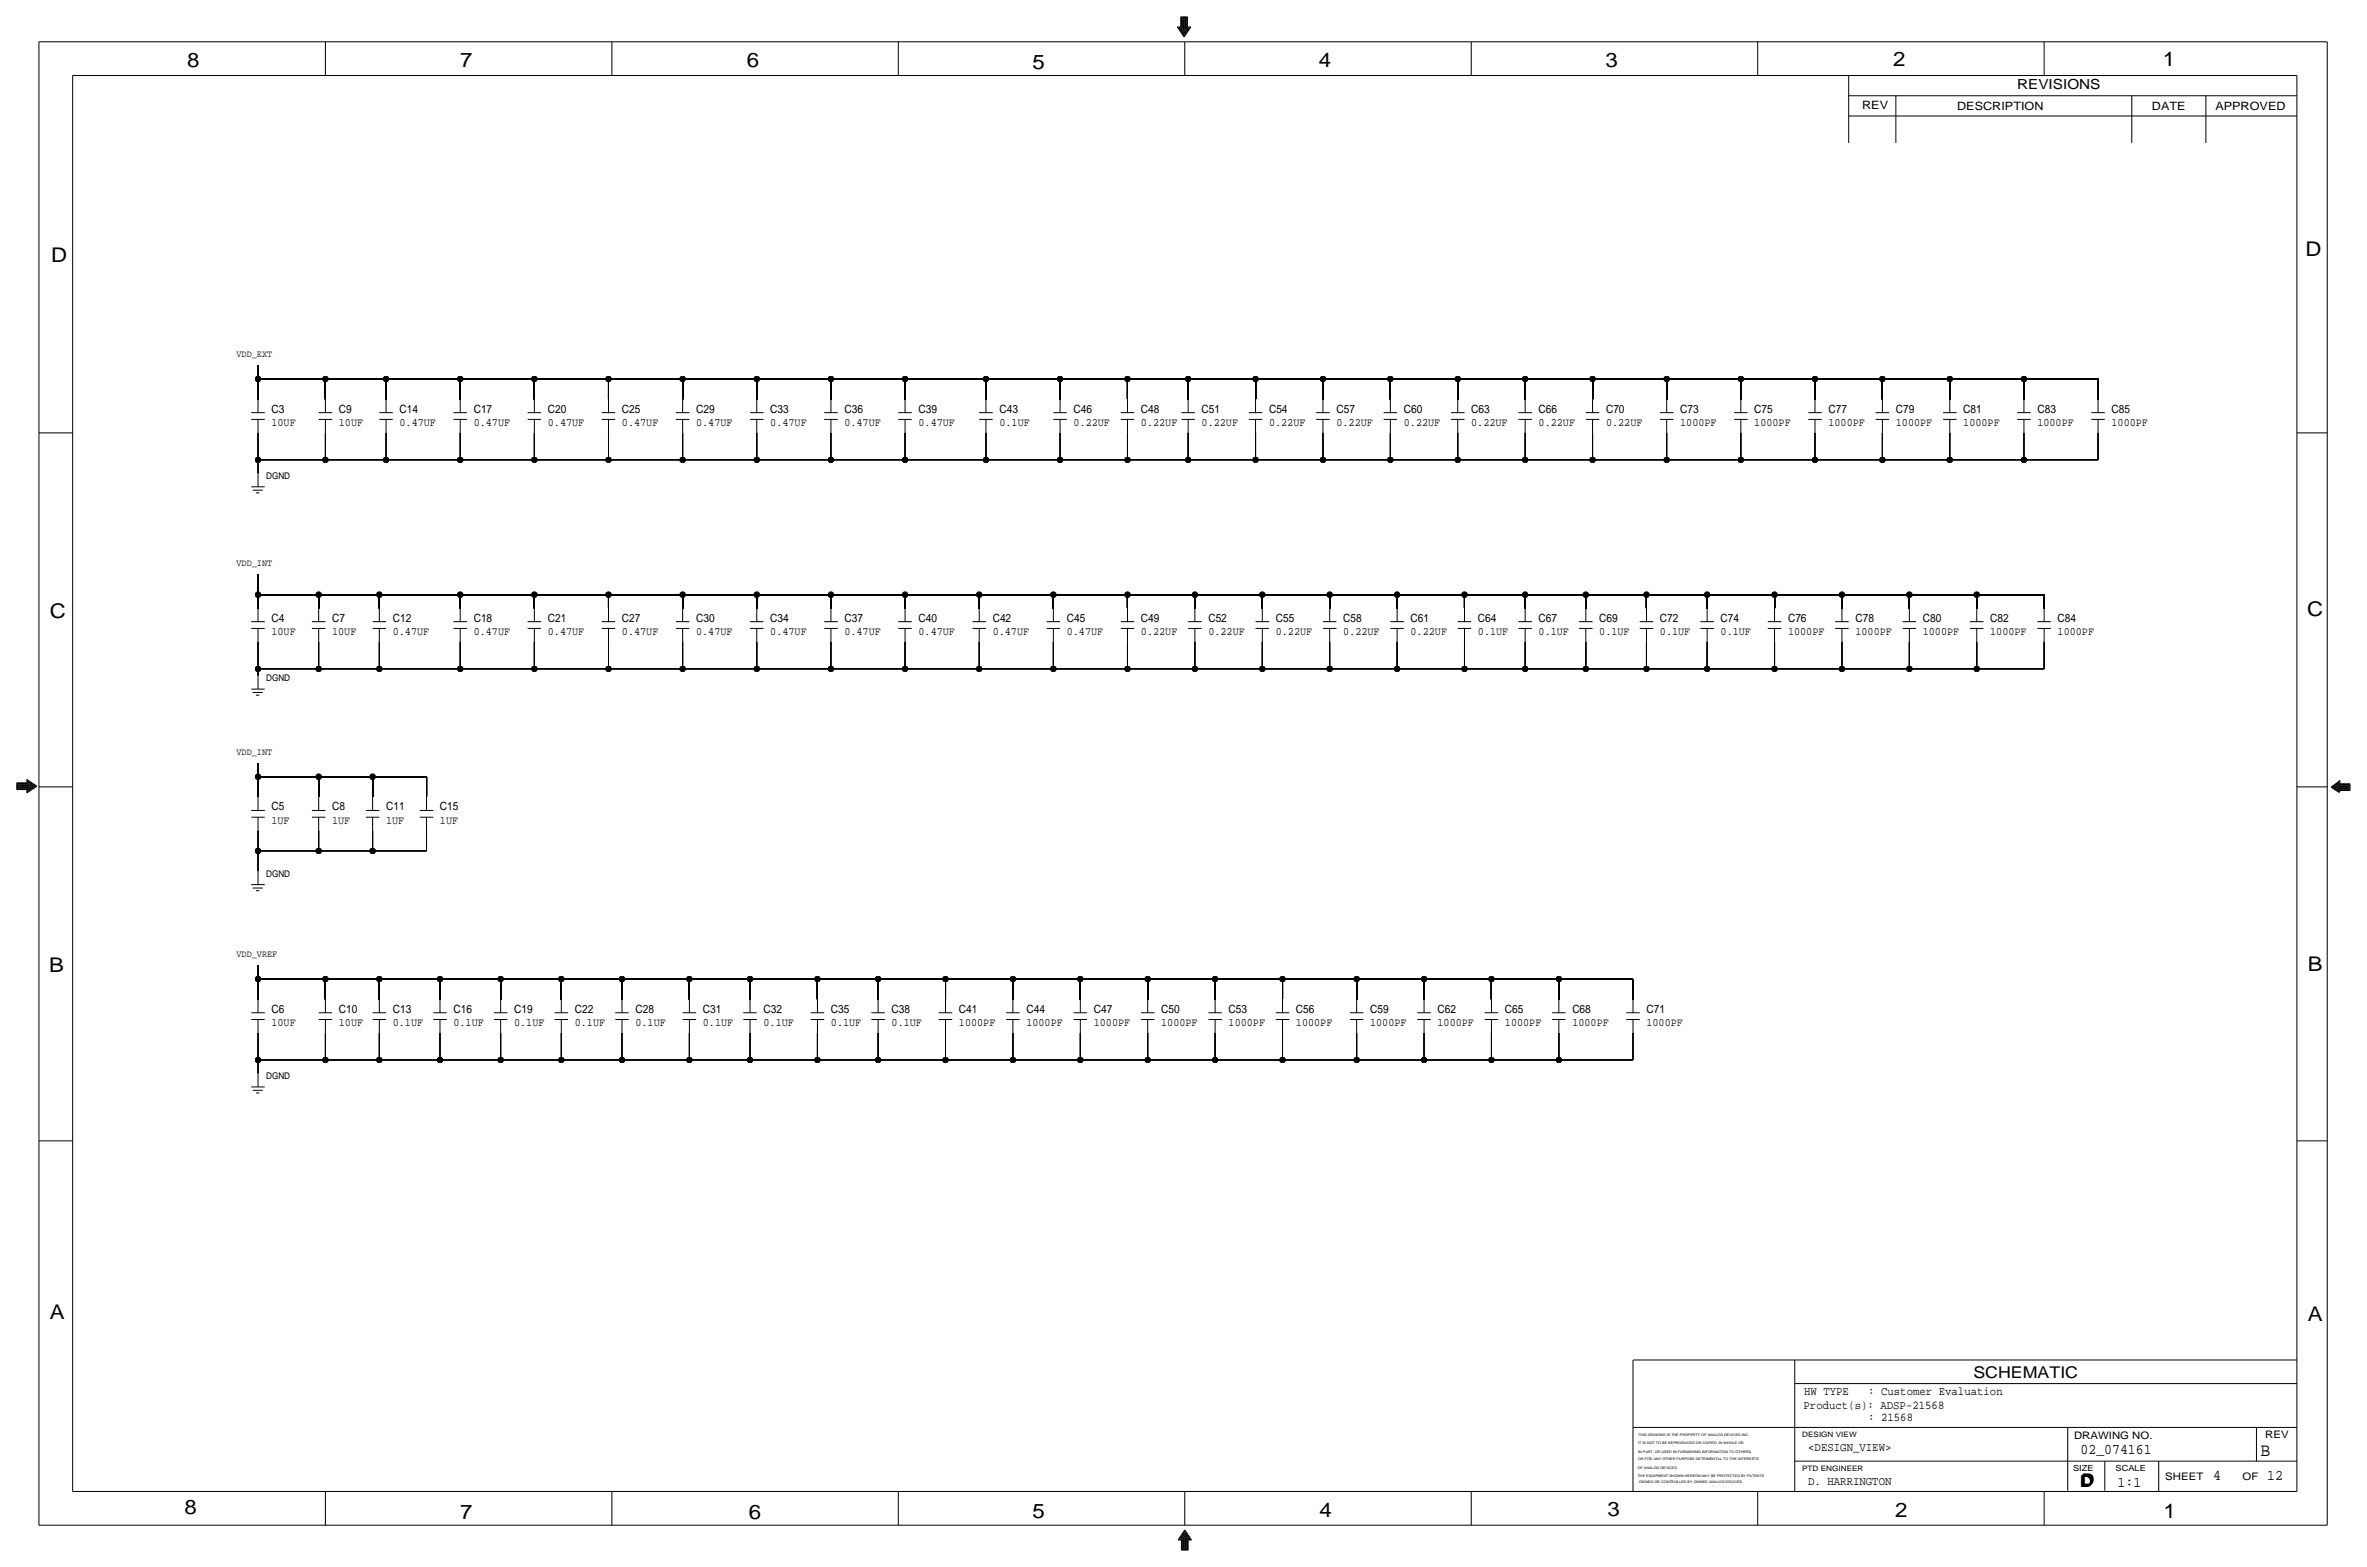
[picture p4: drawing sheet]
<svg xmlns="http://www.w3.org/2000/svg" width="892mm" height="590mm" viewBox="0 0 892 590" stroke-linecap="round" stroke-linejoin="round" font-family="sans-serif">
<defs><g id="words">
<g font-size="7.6">
<text x="70.6" y="25.4">8</text>
<text x="173.4" y="25.4">7</text>
<text x="281.4" y="25.1">6</text>
<text x="389.1" y="26.2">5</text>
<text x="497" y="25.4">4</text>
<text x="605" y="25.1">3</text>
<text x="713.4" y="24.9">2</text>
<text x="815" y="24.9">1</text>
<text x="19.3" y="98.8">D</text>
<text x="868.9" y="96.5">D</text>
<text x="18.7" y="232.7">C</text>
<text x="869.4" y="232.2">C</text>
<text x="869.6" y="365.8">B</text>
<text x="18.5" y="366">B</text>
<text x="18.7" y="496.8">A</text>
<text x="869.6" y="497.6">A</text>
<text x="69.5" y="570.5">8</text>
<text x="173.4" y="572.3">7</text>
<text x="282.1" y="572.3">6</text>
<text x="389.1" y="571.8">5</text>
<text x="497.3" y="571.5">4</text>
<text x="605.7" y="571.2">3</text>
<text x="714.2" y="571.5">2</text>
<text x="815.3" y="572">1</text>
</g>
<text font-size="7" x="851.9" y="548.4">B</text>
<g font-size="6.1">
<text x="743.7" y="518.9">SCHEMATIC</text>
<text x="783.8" y="560.3">D</text>
<text x="784.3" y="559.8">D</text>
</g>
<g font-size="5.6">
<text x="784" y="547.9">02_074161</text>
<text x="834.1" y="557.5">4</text>
<text x="854.4" y="557.5">12</text>
<text x="798" y="560.1">1:1</text>
</g>
<text font-size="5.2" x="760.2" y="33.5">REVISIONS</text>
<g font-size="4.5">
<text x="679.9" y="525.5">HW TYPE</text>
<text x="704" y="525.5">: Customer Evaluation</text>
<text x="679.7" y="530.9">Product(s): ADSP-21568</text>
<text x="704" y="535.2">: 21568</text>
<text x="681.4" y="546.6">&lt;DESIGN_VIEW&gt;</text>
<text x="681.4" y="559.3">D. HARRINGTON</text>
</g>
<g font-size="4.3">
<text x="701.8" y="41.1">REV</text>
<text x="737.6" y="41.4">DESCRIPTION</text>
<text x="811" y="41.4">DATE</text>
<text x="834.8" y="41.4">APPROVED</text>
<text x="102.3" y="155.4">C3</text>
<text x="127.7" y="155.4">C9</text>
<text x="150.6" y="155.4">C14</text>
<text x="178.5" y="155.4">C17</text>
<text x="206.5" y="155.4">C20</text>
<text x="234.4" y="155.4">C25</text>
<text x="262.3" y="155.4">C29</text>
<text x="290.3" y="155.4">C33</text>
<text x="318.2" y="155.4">C36</text>
<text x="346.2" y="155.4">C39</text>
<text x="376.6" y="155.4">C43</text>
<text x="404.6" y="155.4">C46</text>
<text x="430" y="155.4">C48</text>
<text x="452.8" y="155.4">C51</text>
<text x="478.2" y="155.4">C54</text>
<text x="503.6" y="155.4">C57</text>
<text x="529" y="155.4">C60</text>
<text x="554.4" y="155.4">C63</text>
<text x="579.8" y="155.4">C66</text>
<text x="605.2" y="155.4">C70</text>
<text x="633.2" y="155.4">C73</text>
<text x="661.1" y="155.4">C75</text>
<text x="689.1" y="155.4">C77</text>
<text x="714.5" y="155.4">C79</text>
<text x="739.9" y="155.4">C81</text>
<text x="767.8" y="155.4">C83</text>
<text x="795.7" y="155.4">C85</text>
<text x="102.3" y="160.5">10UF</text>
<text x="127.7" y="160.5">10UF</text>
<text x="150.6" y="160.5">0.47UF</text>
<text x="178.5" y="160.5">0.47UF</text>
<text x="206.5" y="160.5">0.47UF</text>
<text x="234.4" y="160.5">0.47UF</text>
<text x="262.3" y="160.5">0.47UF</text>
<text x="290.3" y="160.5">0.47UF</text>
<text x="318.2" y="160.5">0.47UF</text>
<text x="346.2" y="160.5">0.47UF</text>
<text x="376.6" y="160.5">0.1UF</text>
<text x="404.6" y="160.5">0.22UF</text>
<text x="430" y="160.5">0.22UF</text>
<text x="452.8" y="160.5">0.22UF</text>
<text x="478.2" y="160.5">0.22UF</text>
<text x="503.6" y="160.5">0.22UF</text>
<text x="529" y="160.5">0.22UF</text>
<text x="554.4" y="160.5">0.22UF</text>
<text x="579.8" y="160.5">0.22UF</text>
<text x="605.2" y="160.5">0.22UF</text>
<text x="633.2" y="160.5">1000PF</text>
<text x="661.1" y="160.5">1000PF</text>
<text x="689.1" y="160.5">1000PF</text>
<text x="714.5" y="160.5">1000PF</text>
<text x="739.9" y="160.5">1000PF</text>
<text x="767.8" y="160.5">1000PF</text>
<text x="795.7" y="160.5">1000PF</text>
<text x="102.3" y="239.3">10UF</text>
<text x="102.3" y="234.2">C4</text>
<text x="125.2" y="234.2">C7</text>
<text x="125.2" y="239.3">10UF</text>
<text x="148" y="239.3">0.47UF</text>
<text x="148" y="234.2">C12</text>
<text x="178.5" y="234.2">C18</text>
<text x="178.5" y="239.3">0.47UF</text>
<text x="206.5" y="239.3">0.47UF</text>
<text x="206.5" y="234.2">C21</text>
<text x="234.4" y="239.3">0.47UF</text>
<text x="234.4" y="234.2">C27</text>
<text x="262.3" y="239.3">0.47UF</text>
<text x="262.3" y="234.2">C30</text>
<text x="290.3" y="234.2">C34</text>
<text x="290.3" y="239.3">0.47UF</text>
<text x="318.2" y="239.3">0.47UF</text>
<text x="318.2" y="234.2">C37</text>
<text x="346.2" y="239.3">0.47UF</text>
<text x="346.2" y="234.2">C40</text>
<text x="374.1" y="239.3">0.47UF</text>
<text x="374.1" y="234.2">C42</text>
<text x="402" y="234.2">C45</text>
<text x="402" y="239.3">0.47UF</text>
<text x="430" y="234.2">C49</text>
<text x="430" y="239.3">0.22UF</text>
<text x="455.4" y="239.3">0.22UF</text>
<text x="455.4" y="234.2">C52</text>
<text x="480.8" y="234.2">C55</text>
<text x="480.8" y="239.3">0.22UF</text>
<text x="506.2" y="234.2">C58</text>
<text x="506.2" y="239.3">0.22UF</text>
<text x="531.6" y="234.2">C61</text>
<text x="531.6" y="239.3">0.22UF</text>
<text x="557" y="234.2">C64</text>
<text x="557" y="239.3">0.1UF</text>
<text x="579.8" y="239.3">0.1UF</text>
<text x="579.8" y="234.2">C67</text>
<text x="602.7" y="234.2">C69</text>
<text x="602.7" y="239.3">0.1UF</text>
<text x="625.6" y="234.2">C72</text>
<text x="625.6" y="239.3">0.1UF</text>
<text x="648.4" y="234.2">C74</text>
<text x="648.4" y="239.3">0.1UF</text>
<text x="673.8" y="234.2">C76</text>
<text x="673.8" y="239.3">1000PF</text>
<text x="699.2" y="234.2">C78</text>
<text x="699.2" y="239.3">1000PF</text>
<text x="724.6" y="239.3">1000PF</text>
<text x="724.6" y="234.2">C80</text>
<text x="750" y="234.2">C82</text>
<text x="750" y="239.3">1000PF</text>
<text x="775.4" y="239.3">1000PF</text>
<text x="775.4" y="234.2">C84</text>
<text x="102.3" y="305.3">C5</text>
<text x="125.2" y="305.3">C8</text>
<text x="145.5" y="305.3">C11</text>
<text x="165.8" y="305.3">C15</text>
<text x="102.3" y="310.4">1UF</text>
<text x="125.2" y="310.4">1UF</text>
<text x="145.5" y="310.4">1UF</text>
<text x="165.8" y="310.4">1UF</text>
<text x="102.3" y="381.5">C6</text>
<text x="127.7" y="381.5">C10</text>
<text x="148" y="381.5">C13</text>
<text x="170.9" y="381.5">C16</text>
<text x="193.8" y="381.5">C19</text>
<text x="216.6" y="381.5">C22</text>
<text x="239.5" y="381.5">C28</text>
<text x="264.9" y="381.5">C31</text>
<text x="287.7" y="381.5">C32</text>
<text x="313.1" y="381.5">C35</text>
<text x="336" y="381.5">C38</text>
<text x="361.4" y="381.5">C41</text>
<text x="386.8" y="381.5">C44</text>
<text x="412.2" y="381.5">C47</text>
<text x="437.6" y="381.5">C50</text>
<text x="463" y="381.5">C53</text>
<text x="488.4" y="381.5">C56</text>
<text x="516.3" y="381.5">C59</text>
<text x="541.7" y="381.5">C62</text>
<text x="567.1" y="381.5">C65</text>
<text x="592.5" y="381.5">C68</text>
<text x="620.5" y="381.5">C71</text>
<text x="102.3" y="386.6">10UF</text>
<text x="127.7" y="386.6">10UF</text>
<text x="148" y="386.6">0.1UF</text>
<text x="170.9" y="386.6">0.1UF</text>
<text x="193.8" y="386.6">0.1UF</text>
<text x="216.6" y="386.6">0.1UF</text>
<text x="239.5" y="386.6">0.1UF</text>
<text x="264.9" y="386.6">0.1UF</text>
<text x="287.7" y="386.6">0.1UF</text>
<text x="313.1" y="386.6">0.1UF</text>
<text x="336" y="386.6">0.1UF</text>
<text x="361.4" y="386.6">1000PF</text>
<text x="386.8" y="386.6">1000PF</text>
<text x="412.2" y="386.6">1000PF</text>
<text x="437.6" y="386.6">1000PF</text>
<text x="463" y="386.6">1000PF</text>
<text x="488.4" y="386.6">1000PF</text>
<text x="516.3" y="386.6">1000PF</text>
<text x="541.7" y="386.6">1000PF</text>
<text x="567.1" y="386.6">1000PF</text>
<text x="592.5" y="386.6">1000PF</text>
<text x="620.5" y="386.6">1000PF</text>
</g>
<g font-size="3.9">
<text x="781.6" y="542.1">DRAWING NO.</text>
<text x="853.6" y="541.8">REV</text>
<text x="816" y="557.4">SHEET</text>
<text x="845.1" y="557.5">OF</text>
</g>
<g font-size="3.6">
<text x="89.1" y="134.6">VDD_EXT</text>
<text x="89.1" y="213.4">VDD_INT</text>
<text x="89.1" y="284.5">VDD_INT</text>
<text x="89.1" y="360.7">VDD_VREF</text>
</g>
<g font-size="3.5">
<text x="100.3" y="180.3">DGND</text>
<text x="100.3" y="256.5">DGND</text>
<text x="100.3" y="330.2">DGND</text>
<text x="100.3" y="406.4">DGND</text>
</g>
<g font-size="3.2">
<text x="781.3" y="554">SIZE</text>
<text x="797.3" y="554">SCALE</text>
</g>
<g font-size="2.8">
<text x="679.1" y="541.3">DESIGN VIEW</text>
<text x="679.1" y="554">PTD ENGINEER</text>
</g>
<g font-size="1.3">
<text x="617.3" y="543.9">IT IS NOT TO BE REPRODUCED OR COPIED, IN WHOLE OR</text>
<text x="617.3" y="541.1">THIS DRAWING IS THE PROPERTY OF ANALOG DEVICES INC.</text>
<text x="617.3" y="550">OR FOR ANY OTHER PURPOSE DETRIMENTAL TO THE INTERESTS</text>
<text x="617.3" y="547.2">IN PART, OR USED IN FURNISHING INFORMATION TO OTHERS,</text>
<text x="617.2" y="553.2">OF ANALOG DEVICES.</text>
<text x="617.2" y="556.3">THE EQUIPMENT SHOWN HEREON MAY BE PROTECTED BY PATENTS</text>
<text x="617.7" y="558.8">OWNED OR CONTROLLED BY OWNED ANALOG DEVICES.</text>
</g>
</g></defs>
<!-- layer: Nets -->
<g fill="none" stroke="#000" stroke-width=".38">
<path d="M97.2 137.7v5zM97.2 142.7v7.7zM97.2 142.7h25.4zM122.6 142.7v7.7zM122.6 142.7h22.9zM145.5 142.7v7.7zM145.5 142.7h27.9zM173.4 142.7v7.7zM173.4 142.7h28zM201.4 142.7v7.7zM201.4 142.7h27.9zM229.3 142.7v7.7z"/>
<path d="M229.3 142.7h28zM257.3 142.7v7.7zM257.3 142.7h27.9zM285.2 142.7v7.7zM285.2 142.7h27.9zM313.1 142.7v7.7zM313.1 142.7h28zM341.1 142.7v7.7zM341.1 142.7h30.5zM371.6 142.7v7.7zM371.6 142.7h27.9zM399.5 142.7v7.7z"/>
<path d="M399.5 142.7h25.4zM424.9 142.7v7.7zM424.9 142.7h22.9zM447.8 142.7v7.7zM447.8 142.7h25.4zM473.2 142.7v7.7zM473.2 142.7h25.4zM498.6 142.7v7.7zM498.6 142.7h25.4zM524 142.7v7.7zM524 142.7h25.4zM549.4 142.7v7.7z"/>
<path d="M549.4 142.7h25.4zM574.8 142.7v7.7zM574.8 142.7h25.4zM600.2 142.7v7.7zM600.2 142.7h27.9zM628.1 142.7v7.7zM628.1 142.7h27.9zM656 142.7v7.7zM656 142.7h28zM684 142.7v7.7zM684 142.7h25.4zM709.4 142.7v7.7z"/>
<path d="M709.4 142.7h25.4zM734.8 142.7v7.7zM734.8 142.7h27.9zM762.7 142.7v7.7zM762.7 142.7h28zM790.7 142.7v7.7zM97.2 173.2v5.1zM97.2 163.1v10.1zM97.2 173.2h25.4zM122.6 163.1v10.1zM122.6 173.2h22.9zM145.5 163.1v10.1z"/>
<path d="M145.5 173.2h27.9zM173.4 163.1v10.1zM173.4 173.2h28zM201.4 163.1v10.1zM201.4 173.2h27.9zM229.3 163.1v10.1zM229.3 173.2h28zM257.3 163.1v10.1zM257.3 173.2h27.9zM285.2 163.1v10.1zM285.2 173.2h27.9zM313.1 163.1v10.1z"/>
<path d="M313.1 173.2h28zM341.1 163.1v10.1zM341.1 173.2h30.5zM371.6 163.1v10.1zM371.6 173.2h27.9zM399.5 163.1v10.1zM399.5 173.2h25.4zM424.9 163.1v10.1zM424.9 173.2h22.9zM447.8 163.1v10.1zM447.8 173.2h25.4zM473.2 163.1v10.1z"/>
<path d="M473.2 173.2h25.4zM498.6 163.1v10.1zM498.6 173.2h25.4zM524 163.1v10.1zM524 173.2h25.4zM549.4 163.1v10.1zM549.4 173.2h25.4zM574.8 163.1v10.1zM574.8 173.2h25.4zM600.2 163.1v10.1zM600.2 173.2h27.9zM628.1 163.1v10.1z"/>
<path d="M628.1 173.2h27.9zM656 163.1v10.1zM656 173.2h28zM684 163.1v10.1zM684 173.2h25.4zM709.4 163.1v10.1zM709.4 173.2h25.4zM734.8 163.1v10.1zM734.8 173.2h27.9zM762.7 163.1v10.1zM762.7 173.2h28zM790.7 163.1v10.1z"/>
<path d="M97.2 216.4v7.6zM97.2 224v5.1zM97.2 224h22.9zM120.1 224v5.1zM120.1 224h22.9zM143 224v5.1zM143 224h30.4zM173.4 224v5.1zM173.4 224h28zM201.4 224v5.1zM201.4 224h27.9zM229.3 224v5.1z"/>
<path d="M229.3 224h28zM257.3 224v5.1zM257.3 224h27.9zM285.2 224v5.1zM285.2 224h27.9zM313.1 224v5.1zM313.1 224h28zM341.1 224v5.1zM341.1 224h27.9zM369 224v5.1zM369 224h28zM397 224v5.1z"/>
<path d="M397 224h27.9zM424.9 224v5.1zM424.9 224h25.4zM450.3 224v5.1zM450.3 224h25.4zM475.7 224v5.1zM475.7 224h25.4zM501.1 224v5.1zM501.1 224h25.4zM526.5 224v5.1zM526.5 224h25.4zM551.9 224v5.1z"/>
<path d="M551.9 224h22.9zM574.8 224v5.1zM574.8 224h22.8zM597.6 224v5.1zM597.6 224h22.9zM620.5 224v5.1zM620.5 224h22.8zM643.3 224v5.1zM643.3 224h25.4zM668.7 224v5.1zM668.7 224h25.4zM694.1 224v5.1z"/>
<path d="M694.1 224h25.4zM719.5 224v5.1zM719.5 224h25.4zM744.9 224v5.1zM744.9 224h25.4zM770.3 224v5.1zM97.2 252v2.5zM97.2 241.8v10.2zM97.2 252h22.9zM120.1 241.8v10.2zM120.1 252h22.9zM143 241.8v10.2z"/>
<path d="M143 252h30.4zM173.4 241.8v10.2zM173.4 252h28zM201.4 241.8v10.2zM201.4 252h27.9zM229.3 241.8v10.2zM229.3 252h28zM257.3 241.8v10.2zM257.3 252h27.9zM285.2 241.8v10.2zM285.2 252h27.9zM313.1 241.8v10.2z"/>
<path d="M313.1 252h28zM341.1 241.8v10.2zM341.1 252h27.9zM369 241.8v10.2zM369 252h28zM397 241.8v10.2zM397 252h27.9zM424.9 241.8v10.2zM424.9 252h25.4zM450.3 241.8v10.2zM450.3 252h25.4zM475.7 241.8v10.2z"/>
<path d="M475.7 252h25.4zM501.1 241.8v10.2zM501.1 252h25.4zM526.5 241.8v10.2zM526.5 252h25.4zM551.9 241.8v10.2zM551.9 252h22.9zM574.8 241.8v10.2zM574.8 252h22.8zM597.6 241.8v10.2zM597.6 252h22.9zM620.5 241.8v10.2z"/>
<path d="M620.5 252h22.8zM643.3 241.8v10.2zM643.3 252h25.4zM668.7 241.8v10.2zM668.7 252h25.4zM694.1 241.8v10.2zM694.1 252h25.4zM719.5 241.8v10.2zM719.5 252h25.4zM744.9 241.8v10.2zM744.9 252h25.4zM770.3 241.8v10.2z"/>
<path d="M97.2 292.6v7.6zM97.2 287.5v5.1zM97.2 292.6h22.9zM120.1 292.6v7.6zM120.1 292.6h20.3zM140.4 292.6v7.6zM140.4 292.6h20.3zM160.7 292.6v7.6zM97.2 312.9v7.6zM120.1 312.9v7.6zM140.4 312.9v7.6zM160.7 312.9v7.6z"/>
<path d="M97.2 320.5v7.7zM97.2 320.5h22.9zM120.1 320.5h20.3zM140.4 320.5h20.3zM97.2 368.8v7.6zM97.2 363.7v5.1zM97.2 368.8h25.4zM122.6 368.8v7.6zM122.6 368.8h20.4zM143 368.8v7.6zM143 368.8h22.8zM165.8 368.8v7.6z"/>
<path d="M165.8 368.8h22.9zM188.7 368.8v7.6zM188.7 368.8h22.8zM211.5 368.8v7.6zM211.5 368.8h22.9zM234.4 368.8v7.6zM234.4 368.8h25.4zM259.8 368.8v7.6zM259.8 368.8h22.9zM282.7 368.8v7.6zM282.7 368.8h25.4zM308.1 368.8v7.6z"/>
<path d="M308.1 368.8h22.8zM330.9 368.8v7.6zM330.9 368.8h25.4zM356.3 368.8v7.6zM356.3 368.8h25.4zM381.7 368.8v7.6zM381.7 368.8h25.4zM407.1 368.8v7.6zM407.1 368.8h25.4zM432.5 368.8v7.6zM432.5 368.8h25.4zM457.9 368.8v7.6z"/>
<path d="M457.9 368.8h25.4zM483.3 368.8v7.6zM483.3 368.8h28zM511.3 368.8v7.6zM511.3 368.8h25.4zM536.7 368.8v7.6zM536.7 368.8h25.4zM562.1 368.8v7.6zM562.1 368.8h25.4zM587.5 368.8v7.6zM587.5 368.8h27.9zM615.4 368.8v7.6z"/>
<path d="M97.2 399.3v5.1zM97.2 389.1v10.2zM97.2 399.3h25.4zM122.6 389.1v10.2zM122.6 399.3h20.4zM143 389.1v10.2zM143 399.3h22.8zM165.8 389.1v10.2zM165.8 399.3h22.9zM188.7 389.1v10.2zM188.7 399.3h22.8zM211.5 389.1v10.2z"/>
<path d="M211.5 399.3h22.9zM234.4 389.1v10.2zM234.4 399.3h25.4zM259.8 389.1v10.2zM259.8 399.3h22.9zM282.7 389.1v10.2zM282.7 399.3h25.4zM308.1 389.1v10.2zM308.1 399.3h22.8zM330.9 389.1v10.2zM330.9 399.3h25.4zM356.3 389.1v10.2z"/>
<path d="M356.3 399.3h25.4zM381.7 389.1v10.2zM381.7 399.3h25.4zM407.1 389.1v10.2zM407.1 399.3h25.4zM432.5 389.1v10.2zM432.5 399.3h25.4zM457.9 389.1v10.2zM457.9 399.3h25.4zM483.3 389.1v10.2zM483.3 399.3h28zM511.3 389.1v10.2z"/>
<path d="M511.3 399.3h25.4zM536.7 389.1v10.2zM536.7 399.3h25.4zM562.1 389.1v10.2zM562.1 399.3h25.4zM587.5 389.1v10.2zM587.5 399.3h27.9zM615.4 389.1v10.2z"/>
</g>
<g fill="#000" stroke="#000" stroke-width=".38">
<circle cx="97.2" cy="142.7" r="1.07"/>
<circle cx="122.6" cy="142.7" r="1.07"/>
<circle cx="145.5" cy="142.7" r="1.07"/>
<circle cx="173.4" cy="142.7" r="1.07"/>
<circle cx="201.4" cy="142.7" r="1.07"/>
<circle cx="229.3" cy="142.7" r="1.07"/>
<circle cx="257.3" cy="142.7" r="1.07"/>
<circle cx="285.2" cy="142.7" r="1.07"/>
<circle cx="313.1" cy="142.7" r="1.07"/>
<circle cx="341.1" cy="142.7" r="1.07"/>
<circle cx="371.6" cy="142.7" r="1.07"/>
<circle cx="399.5" cy="142.7" r="1.07"/>
<circle cx="424.9" cy="142.7" r="1.07"/>
<circle cx="447.8" cy="142.7" r="1.07"/>
<circle cx="473.2" cy="142.7" r="1.07"/>
<circle cx="498.6" cy="142.7" r="1.07"/>
<circle cx="524" cy="142.7" r="1.07"/>
<circle cx="549.4" cy="142.7" r="1.07"/>
<circle cx="574.8" cy="142.7" r="1.07"/>
<circle cx="600.2" cy="142.7" r="1.07"/>
<circle cx="628.1" cy="142.7" r="1.07"/>
<circle cx="656" cy="142.7" r="1.07"/>
<circle cx="684" cy="142.7" r="1.07"/>
<circle cx="709.4" cy="142.7" r="1.07"/>
<circle cx="734.8" cy="142.7" r="1.07"/>
<circle cx="762.7" cy="142.7" r="1.07"/>
<circle cx="97.2" cy="173.2" r="1.07"/>
<circle cx="122.6" cy="173.2" r="1.07"/>
<circle cx="145.5" cy="173.2" r="1.07"/>
<circle cx="173.4" cy="173.2" r="1.07"/>
<circle cx="201.4" cy="173.2" r="1.07"/>
<circle cx="229.3" cy="173.2" r="1.07"/>
<circle cx="257.3" cy="173.2" r="1.07"/>
<circle cx="285.2" cy="173.2" r="1.07"/>
<circle cx="313.1" cy="173.2" r="1.07"/>
<circle cx="341.1" cy="173.2" r="1.07"/>
<circle cx="371.6" cy="173.2" r="1.07"/>
<circle cx="399.5" cy="173.2" r="1.07"/>
<circle cx="424.9" cy="173.2" r="1.07"/>
<circle cx="447.8" cy="173.2" r="1.07"/>
<circle cx="473.2" cy="173.2" r="1.07"/>
<circle cx="498.6" cy="173.2" r="1.07"/>
<circle cx="524" cy="173.2" r="1.07"/>
<circle cx="549.4" cy="173.2" r="1.07"/>
<circle cx="574.8" cy="173.2" r="1.07"/>
<circle cx="600.2" cy="173.2" r="1.07"/>
<circle cx="628.1" cy="173.2" r="1.07"/>
<circle cx="656" cy="173.2" r="1.07"/>
<circle cx="684" cy="173.2" r="1.07"/>
<circle cx="709.4" cy="173.2" r="1.07"/>
<circle cx="734.8" cy="173.2" r="1.07"/>
<circle cx="762.7" cy="173.2" r="1.07"/>
<circle cx="97.2" cy="224" r="1.07"/>
<circle cx="120.1" cy="224" r="1.07"/>
<circle cx="143" cy="224" r="1.07"/>
<circle cx="173.4" cy="224" r="1.07"/>
<circle cx="201.4" cy="224" r="1.07"/>
<circle cx="229.3" cy="224" r="1.07"/>
<circle cx="257.3" cy="224" r="1.07"/>
<circle cx="285.2" cy="224" r="1.07"/>
<circle cx="313.1" cy="224" r="1.07"/>
<circle cx="341.1" cy="224" r="1.07"/>
<circle cx="369" cy="224" r="1.07"/>
<circle cx="397" cy="224" r="1.07"/>
<circle cx="424.9" cy="224" r="1.07"/>
<circle cx="450.3" cy="224" r="1.07"/>
<circle cx="475.7" cy="224" r="1.07"/>
<circle cx="501.1" cy="224" r="1.07"/>
<circle cx="526.5" cy="224" r="1.07"/>
<circle cx="551.9" cy="224" r="1.07"/>
<circle cx="574.8" cy="224" r="1.07"/>
<circle cx="597.6" cy="224" r="1.07"/>
<circle cx="620.5" cy="224" r="1.07"/>
<circle cx="643.3" cy="224" r="1.07"/>
<circle cx="668.7" cy="224" r="1.07"/>
<circle cx="694.1" cy="224" r="1.07"/>
<circle cx="719.5" cy="224" r="1.07"/>
<circle cx="744.9" cy="224" r="1.07"/>
<circle cx="97.2" cy="252" r="1.07"/>
<circle cx="120.1" cy="252" r="1.07"/>
<circle cx="143" cy="252" r="1.07"/>
<circle cx="173.4" cy="252" r="1.07"/>
<circle cx="201.4" cy="252" r="1.07"/>
<circle cx="229.3" cy="252" r="1.07"/>
<circle cx="257.3" cy="252" r="1.07"/>
<circle cx="285.2" cy="252" r="1.07"/>
<circle cx="313.1" cy="252" r="1.07"/>
<circle cx="341.1" cy="252" r="1.07"/>
<circle cx="369" cy="252" r="1.07"/>
<circle cx="397" cy="252" r="1.07"/>
<circle cx="424.9" cy="252" r="1.07"/>
<circle cx="450.3" cy="252" r="1.07"/>
<circle cx="475.7" cy="252" r="1.07"/>
<circle cx="501.1" cy="252" r="1.07"/>
<circle cx="526.5" cy="252" r="1.07"/>
<circle cx="551.9" cy="252" r="1.07"/>
<circle cx="574.8" cy="252" r="1.07"/>
<circle cx="597.6" cy="252" r="1.07"/>
<circle cx="620.5" cy="252" r="1.07"/>
<circle cx="643.3" cy="252" r="1.07"/>
<circle cx="668.7" cy="252" r="1.07"/>
<circle cx="694.1" cy="252" r="1.07"/>
<circle cx="719.5" cy="252" r="1.07"/>
<circle cx="744.9" cy="252" r="1.07"/>
<circle cx="97.2" cy="292.6" r="1.07"/>
<circle cx="120.1" cy="292.6" r="1.07"/>
<circle cx="140.4" cy="292.6" r="1.07"/>
<circle cx="97.2" cy="320.5" r="1.07"/>
<circle cx="120.1" cy="320.5" r="1.07"/>
<circle cx="140.4" cy="320.5" r="1.07"/>
<circle cx="97.2" cy="368.8" r="1.07"/>
<circle cx="122.6" cy="368.8" r="1.07"/>
<circle cx="143" cy="368.8" r="1.07"/>
<circle cx="165.8" cy="368.8" r="1.07"/>
<circle cx="188.7" cy="368.8" r="1.07"/>
<circle cx="211.5" cy="368.8" r="1.07"/>
<circle cx="234.4" cy="368.8" r="1.07"/>
<circle cx="259.8" cy="368.8" r="1.07"/>
<circle cx="282.7" cy="368.8" r="1.07"/>
<circle cx="308.1" cy="368.8" r="1.07"/>
<circle cx="330.9" cy="368.8" r="1.07"/>
<circle cx="356.3" cy="368.8" r="1.07"/>
<circle cx="381.7" cy="368.8" r="1.07"/>
<circle cx="407.1" cy="368.8" r="1.07"/>
<circle cx="432.5" cy="368.8" r="1.07"/>
<circle cx="457.9" cy="368.8" r="1.07"/>
<circle cx="483.3" cy="368.8" r="1.07"/>
<circle cx="511.3" cy="368.8" r="1.07"/>
<circle cx="536.7" cy="368.8" r="1.07"/>
<circle cx="562.1" cy="368.8" r="1.07"/>
<circle cx="587.5" cy="368.8" r="1.07"/>
<circle cx="97.2" cy="399.3" r="1.07"/>
<circle cx="122.6" cy="399.3" r="1.07"/>
<circle cx="143" cy="399.3" r="1.07"/>
<circle cx="165.8" cy="399.3" r="1.07"/>
<circle cx="188.7" cy="399.3" r="1.07"/>
<circle cx="211.5" cy="399.3" r="1.07"/>
<circle cx="234.4" cy="399.3" r="1.07"/>
<circle cx="259.8" cy="399.3" r="1.07"/>
<circle cx="282.7" cy="399.3" r="1.07"/>
<circle cx="308.1" cy="399.3" r="1.07"/>
<circle cx="330.9" cy="399.3" r="1.07"/>
<circle cx="356.3" cy="399.3" r="1.07"/>
<circle cx="381.7" cy="399.3" r="1.07"/>
<circle cx="407.1" cy="399.3" r="1.07"/>
<circle cx="432.5" cy="399.3" r="1.07"/>
<circle cx="457.9" cy="399.3" r="1.07"/>
<circle cx="483.3" cy="399.3" r="1.07"/>
<circle cx="511.3" cy="399.3" r="1.07"/>
<circle cx="536.7" cy="399.3" r="1.07"/>
<circle cx="562.1" cy="399.3" r="1.07"/>
<circle cx="587.5" cy="399.3" r="1.07"/>
</g>
<!-- layer: Components -->
<g fill="none" stroke="#000" stroke-width=".38">
<path d="M94.7 155.4h5.1zM94.7 158h5.1zM97.2 158v5.1zM97.2 150.4v5zM120.1 155.4h5.1zM120.1 158h5.1zM122.6 158v5.1zM122.6 150.4v5zM143 155.4h5zM143 158h5zM145.5 158v5.1zM145.5 150.4v5z"/>
<path d="M170.9 155.4h5.1zM170.9 158h5.1zM173.4 158v5.1zM173.4 150.4v5zM198.8 155.4h5.1zM198.8 158h5.1zM201.4 158v5.1zM201.4 150.4v5zM226.8 155.4h5.1zM226.8 158h5.1zM229.3 158v5.1zM229.3 150.4v5z"/>
<path d="M254.7 155.4h5.1zM254.7 158h5.1zM257.3 158v5.1zM257.3 150.4v5zM282.7 155.4h5zM282.7 158h5zM285.2 158v5.1zM285.2 150.4v5zM310.6 155.4h5.1zM310.6 158h5.1zM313.1 158v5.1zM313.1 150.4v5z"/>
<path d="M338.5 155.4h5.1zM338.5 158h5.1zM341.1 158v5.1zM341.1 150.4v5zM369 155.4h5.1zM369 158h5.1zM371.6 158v5.1zM371.6 150.4v5zM397 155.4h5zM397 158h5zM399.5 158v5.1zM399.5 150.4v5z"/>
<path d="M422.4 155.4h5zM422.4 158h5zM424.9 158v5.1zM424.9 150.4v5zM445.2 155.4h5.1zM445.2 158h5.1zM447.8 158v5.1zM447.8 150.4v5zM470.6 155.4h5.1zM470.6 158h5.1zM473.2 158v5.1zM473.2 150.4v5z"/>
<path d="M496 155.4h5.1zM496 158h5.1zM498.6 158v5.1zM498.6 150.4v5zM521.4 155.4h5.1zM521.4 158h5.1zM524 158v5.1zM524 150.4v5zM546.8 155.4h5.1zM546.8 158h5.1zM549.4 158v5.1zM549.4 150.4v5z"/>
<path d="M572.2 155.4h5.1zM572.2 158h5.1zM574.8 158v5.1zM574.8 150.4v5zM597.6 155.4h5.1zM597.6 158h5.1zM600.2 158v5.1zM600.2 150.4v5zM625.6 155.4h5zM625.6 158h5zM628.1 158v5.1zM628.1 150.4v5z"/>
<path d="M653.5 155.4h5.1zM653.5 158h5.1zM656 158v5.1zM656 150.4v5zM681.4 155.4h5.1zM681.4 158h5.1zM684 158v5.1zM684 150.4v5zM706.8 155.4h5.1zM706.8 158h5.1zM709.4 158v5.1zM709.4 150.4v5z"/>
<path d="M732.2 155.4h5.1zM732.2 158h5.1zM734.8 158v5.1zM734.8 150.4v5zM760.2 155.4h5.1zM760.2 158h5.1zM762.7 158v5.1zM762.7 150.4v5zM788.1 155.4h5.1zM788.1 158h5.1zM790.7 158v5.1zM790.7 150.4v5z"/>
<path d="M97.2 178.3v5.1zM94.7 183.4h5.1zM95.2 184.7h3.8zM96.5 185.7h1.2zM94.7 234.2h5.1zM94.7 236.7h5.1zM97.2 236.7v5.1zM97.2 229.1v5.1zM117.6 234.2h5zM117.6 236.7h5zM120.1 236.7v5.1zM120.1 229.1v5.1z"/>
<path d="M140.4 234.2h5.1zM140.4 236.7h5.1zM143 236.7v5.1zM143 229.1v5.1zM170.9 234.2h5.1zM170.9 236.7h5.1zM173.4 236.7v5.1zM173.4 229.1v5.1zM198.8 234.2h5.1zM198.8 236.7h5.1zM201.4 236.7v5.1zM201.4 229.1v5.1z"/>
<path d="M226.8 234.2h5.1zM226.8 236.7h5.1zM229.3 236.7v5.1zM229.3 229.1v5.1zM254.7 234.2h5.1zM254.7 236.7h5.1zM257.3 236.7v5.1zM257.3 229.1v5.1zM282.7 234.2h5zM282.7 236.7h5zM285.2 236.7v5.1zM285.2 229.1v5.1z"/>
<path d="M310.6 234.2h5.1zM310.6 236.7h5.1zM313.1 236.7v5.1zM313.1 229.1v5.1zM338.5 234.2h5.1zM338.5 236.7h5.1zM341.1 236.7v5.1zM341.1 229.1v5.1zM366.5 234.2h5.1zM366.5 236.7h5.1zM369 236.7v5.1zM369 229.1v5.1z"/>
<path d="M394.4 234.2h5.1zM394.4 236.7h5.1zM397 236.7v5.1zM397 229.1v5.1zM422.4 234.2h5zM422.4 236.7h5zM424.9 236.7v5.1zM424.9 229.1v5.1zM447.8 234.2h5zM447.8 236.7h5zM450.3 236.7v5.1zM450.3 229.1v5.1z"/>
<path d="M473.2 234.2h5zM473.2 236.7h5zM475.7 236.7v5.1zM475.7 229.1v5.1zM498.6 234.2h5zM498.6 236.7h5zM501.1 236.7v5.1zM501.1 229.1v5.1zM524 234.2h5zM524 236.7h5zM526.5 236.7v5.1zM526.5 229.1v5.1z"/>
<path d="M549.4 234.2h5zM549.4 236.7h5zM551.9 236.7v5.1zM551.9 229.1v5.1zM572.2 234.2h5.1zM572.2 236.7h5.1zM574.8 236.7v5.1zM574.8 229.1v5.1zM595.1 234.2h5.1zM595.1 236.7h5.1zM597.6 236.7v5.1zM597.6 229.1v5.1z"/>
<path d="M617.9 234.2h5.1zM617.9 236.7h5.1zM620.5 236.7v5.1zM620.5 229.1v5.1zM640.8 234.2h5.1zM640.8 236.7h5.1zM643.3 236.7v5.1zM643.3 229.1v5.1zM666.2 234.2h5.1zM666.2 236.7h5.1zM668.7 236.7v5.1zM668.7 229.1v5.1z"/>
<path d="M691.6 234.2h5.1zM691.6 236.7h5.1zM694.1 236.7v5.1zM694.1 229.1v5.1zM717 234.2h5.1zM717 236.7h5.1zM719.5 236.7v5.1zM719.5 229.1v5.1zM742.4 234.2h5.1zM742.4 236.7h5.1zM744.9 236.7v5.1zM744.9 229.1v5.1z"/>
<path d="M767.8 234.2h5.1zM767.8 236.7h5.1zM770.3 236.7v5.1zM770.3 229.1v5.1zM94.7 259.6h5.1zM97.2 254.5v5.1zM95.2 260.9h3.8zM96.5 261.9h1.2zM94.7 305.3h5.1zM94.7 307.8h5.1zM97.2 307.8v5.1zM97.2 300.2v5.1z"/>
<path d="M117.6 305.3h5zM117.6 307.8h5zM120.1 307.8v5.1zM120.1 300.2v5.1zM137.9 305.3h5.1zM137.9 307.8h5.1zM140.4 307.8v5.1zM140.4 300.2v5.1zM158.2 305.3h5.1zM158.2 307.8h5.1zM160.7 307.8v5.1zM160.7 300.2v5.1z"/>
<path d="M94.7 333.2h5.1zM95.2 334.5h3.8zM96.5 335.5h1.2zM97.2 328.2v5zM97.2 376.4v5.1zM122.6 376.4v5.1zM143 376.4v5.1zM165.8 376.4v5.1zM188.7 376.4v5.1zM211.5 376.4v5.1zM234.4 376.4v5.1zM259.8 376.4v5.1z"/>
<path d="M282.7 376.4v5.1zM308.1 376.4v5.1zM330.9 376.4v5.1zM356.3 376.4v5.1zM381.7 376.4v5.1zM407.1 376.4v5.1zM432.5 376.4v5.1zM457.9 376.4v5.1zM483.3 376.4v5.1zM511.3 376.4v5.1zM536.7 376.4v5.1zM562.1 376.4v5.1z"/>
<path d="M587.5 376.4v5.1zM615.4 376.4v5.1zM94.7 381.5h5.1zM94.7 384h5.1zM97.2 384v5.1zM120.1 381.5h5.1zM120.1 384h5.1zM122.6 384v5.1zM140.4 381.5h5.1zM140.4 384h5.1zM143 384v5.1zM163.3 381.5h5.1z"/>
<path d="M163.3 384h5.1zM165.8 384v5.1zM186.1 381.5h5.1zM186.1 384h5.1zM188.7 384v5.1zM209 381.5h5.1zM209 384h5.1zM211.5 384v5.1zM231.9 381.5h5zM231.9 384h5zM234.4 384v5.1zM257.3 381.5h5z"/>
<path d="M257.3 384h5zM259.8 384v5.1zM280.1 381.5h5.1zM280.1 384h5.1zM282.7 384v5.1zM305.5 381.5h5.1zM305.5 384h5.1zM308.1 384v5.1zM328.4 381.5h5.1zM328.4 384h5.1zM330.9 384v5.1zM353.8 381.5h5.1z"/>
<path d="M353.8 384h5.1zM356.3 384v5.1zM379.2 381.5h5.1zM379.2 384h5.1zM381.7 384v5.1zM404.6 381.5h5.1zM404.6 384h5.1zM407.1 384v5.1zM430 381.5h5.1zM430 384h5.1zM432.5 384v5.1zM455.4 381.5h5.1z"/>
<path d="M455.4 384h5.1zM457.9 384v5.1zM480.8 381.5h5.1zM480.8 384h5.1zM483.3 384v5.1zM508.7 381.5h5.1zM508.7 384h5.1zM511.3 384v5.1zM534.1 381.5h5.1zM534.1 384h5.1zM536.7 384v5.1zM559.5 381.5h5.1z"/>
<path d="M559.5 384h5.1zM562.1 384v5.1zM584.9 381.5h5.1zM584.9 384h5.1zM587.5 384v5.1zM612.9 381.5h5zM612.9 384h5zM615.4 384v5.1zM94.7 409.4h5.1zM95.2 410.7h3.8zM96.5 411.7h1.2zM97.2 404.4v5z"/>
</g>
<!-- layer: Page Border and Title Block -->
<g fill="none" stroke="#000" stroke-width=".38">
<path d="M14.7 15.7v558.8zM14.7 15.7h862.3zM122.6 15.7v12.7zM230.6 15.7v12.7zM338.5 15.7v12.7zM443.7 10.2h1.3zM443.7 10.2l2.5 3.8zM444.2 10.4h1zM444.2 10.4l2 3.1zM444.7 10.7h.8zM444.7 10.7l1.5 2.3zM445 6.4h2.5z"/>
<path d="M445 6.4v3.8zM445.2 10.9l1 1.5zM445.2 10.9h.5zM445.2 6.6h2zM445.2 6.6v3.8zM445.5 6.9h1.5zM445.5 6.9v3.8zM445.7 7.1h1zM445.7 11.2h.3zM445.7 11.2l.5 .7zM445.7 7.1v3.8zM446 7.4h.5z"/>
<path d="M446 7.4v3.8zM446.2 7.6v4.1zM446.5 15.7v12.7zM446.5 11.2h.2zM446.5 7.4v3.8zM446.7 11.2l-.5 .7zM446.7 7.1v3.8zM446.7 10.9h.5zM447 6.9v3.8zM447 10.7h.8zM447.2 10.4h1.1zM447.2 10.9l-1 1.5z"/>
<path d="M447.2 6.6v3.8zM447.5 6.4v3.8zM447.5 10.2h1.3zM447.8 10.7l-1.6 2.3zM448.3 10.4l-2.1 3.1zM448.8 10.2l-2.6 3.8zM554.4 15.7v12.7zM662.4 15.7v12.7zM770.3 15.7v12.7zM877 15.7v558.8zM27.4 28.4h838.2zM27.4 28.4v533.4z"/>
<path d="M696.7 28.4v25.4zM696.7 36.1h168.9zM714.5 36.1v17.7zM803.4 36.1v17.7zM831.3 36.1v17.7zM865.6 28.4v533.4zM696.7 43.7h168.9zM14.7 163.1h12.7zM865.6 163.1h11.4zM6.3 297.4h3.8zM6.3 294.9v2.5zM6.3 294.9h3.8z"/>
<path d="M6.6 295.1h3.8zM6.6 295.1v2.1zM6.6 297.2h3.8zM6.8 295.4h3.8zM6.8 295.4v1.5zM6.8 296.9h3.8zM7.1 295.7h3.8zM7.1 295.7v1zM7.1 296.7h3.8zM7.3 295.9h3.8zM7.3 295.9v.5zM7.3 296.4h3.8z"/>
<path d="M7.6 296.2h4zM10.1 293.6l3.8 2.6zM10.1 298.7l3.8-2.5zM10.1 293.6v1.3zM10.1 297.4v1.3zM10.4 294.1l3 2.1zM10.4 298.2l3-2zM10.4 297.2v1zM10.4 294.1v1zM10.6 294.6l2.3 1.6zM10.6 297.7l2.3-1.5zM10.6 296.9v.8z"/>
<path d="M10.6 294.6v.8zM10.9 297.2l1.5-1zM10.9 295.1l1.5 1.1zM10.9 296.7v.5zM10.9 295.1v.6zM11.1 296.7l.8-.5zM11.1 295.7l.8 .5zM11.1 296.4v.3zM11.1 295.7v.2zM14.7 296.4h12.7zM865.6 296.4h11.4zM878.5 296.5l3 2.1z"/>
<path d="M878.5 296.5l3-2zM878.7 296.5l3.1-2.5zM878.7 296.5l3.1 1.8zM879 296.5l2.3 1.5zM879 296.5l2.3-1.5zM879.5 296.5l1.5 1zM879.5 296.5l1.5-1zM880 296.5l.8 .5zM880 296.5l.8-.5zM880.3 296.5h4zM880.8 296.8v.2zM880.8 296v.3z"/>
<path d="M880.8 296.8h3.8zM880.8 296.3h3.8zM881 297v.5zM881 295.5v.5zM881 297h3.8zM881 296h3.8zM881.3 297.3v.7zM881.3 295v.8zM881.3 297.3h3.8zM881.3 295.8h3.8zM881.5 297.5v1.1zM881.5 294.5v1z"/>
<path d="M881.5 297.5h3.8zM881.5 295.5h3.8zM881.8 294v1.2zM881.8 297.8v.5zM881.8 295.2h3.8zM881.8 297.8h3.8zM884.6 296.3v.5zM884.8 296v1zM885.1 295.8v1.5zM885.3 295.5v2zM885.6 295.2v2.6zM14.7 429.8h12.7z"/>
<path d="M865.6 429.8h11.4zM615.4 512.3v49.5zM615.4 512.3h250.2zM676.4 512.3v49.5zM615.4 537.7h250.2zM676.4 521.2h189.2zM779.2 537.7v23.9zM850.3 537.7v12.7zM676.4 550.4h189.2zM793.2 550.4v11.2zM813.5 550.4v11.4zM14.7 574.5h862.3z"/>
<path d="M27.4 561.8h838.2zM122.6 561.8v12.7zM230.6 561.8v12.7zM338.5 561.8v12.7zM444.4 579.9h1.1zM445 579.6h.7zM445.5 579.4h.5zM445.5 579.9v3.8zM445.7 579.6v3.8zM446 579.1h.2zM446 579.4v3.8zM446.2 579.1v3.8z"/>
<path d="M446.5 577.9l1 1.5zM446.5 577.9l-1 1.5zM446.5 578.4l.5 .7zM446.5 578.4l-.5 .7zM446.5 578.6v4.1zM446.5 577.3l-1.5 2.3zM446.5 577.3l1.5 2.3zM446.5 576.3l2.5 3.8zM446.5 576.3l-2.6 3.8zM446.5 576.8l-2.1 3.1zM446.5 576.8l2 3.1zM446.5 561.8v12.7z"/>
<path d="M446.7 579.1h.3zM446.7 579.1v3.8zM447 579.4h.5zM447 579.4v3.8zM447.2 579.6h.8zM447.2 579.6v3.8zM447.5 579.9h1zM447.5 579.9v3.8zM554.4 561.8v12.7zM662.4 561.8v12.7zM770.3 561.8v12.7zM443.9 580.1h1.3z"/>
<path d="M445.2 580.1v3.8zM445.2 583.9h2.6zM445.5 583.7h2zM445.7 583.4h1.5zM446 583.2h1zM446.2 582.9h.5zM447.8 580.1h1.2zM447.8 580.1v3.8z"/>
</g>
<use href="#words"/>
</svg>
